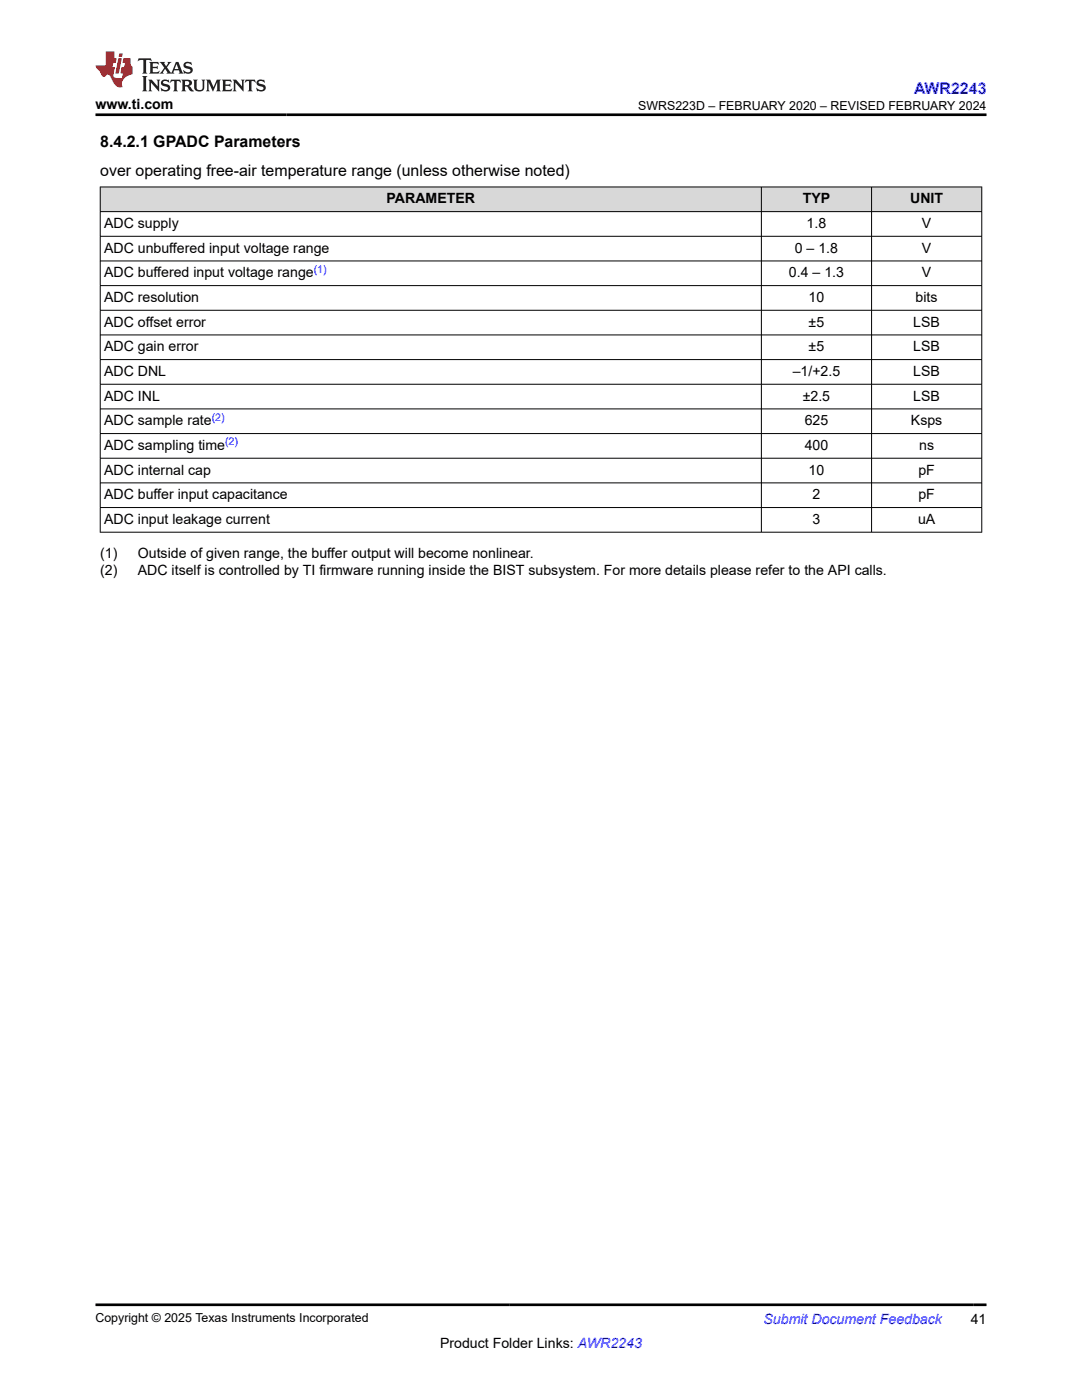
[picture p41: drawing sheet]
<svg xmlns="http://www.w3.org/2000/svg" width="216mm" height="279mm" viewBox="0 0 216 279" stroke-linecap="round" stroke-linejoin="round" font-family="sans-serif">
<defs><g id="words">
<text font-size="3.2" fill="#00f" x="182.4" y="18.7">AWR2243</text>
<g font-size="3.2">
<text x="20" y="29.3">8.4.2.1 GPADC Parameters</text>
<text x="20" y="35.2">over operating free-air temperature range (unless otherwise noted)</text>
</g>
<g font-size="2.8">
<text x="19" y="21.8">www.ti.com</text>
<text x="77.1" y="40.6">PARAMETER</text>
<text x="160.2" y="40.6">TYP</text>
<text x="181.6" y="40.6">UNIT</text>
<text x="20.8" y="45.5">ADC supply</text>
<text x="161" y="45.5">1.8</text>
<text x="184" y="45.5">V</text>
<text x="20.8" y="50.4">ADC unbuffered input voltage range</text>
<text x="158.6" y="50.4">0 – 1.8</text>
<text x="184" y="50.4">V</text>
<text x="20.8" y="55.4">ADC buffered input voltage range</text>
<text x="157.4" y="55.4">0.4 – 1.3</text>
<text x="184" y="55.4">V</text>
<text x="20.8" y="60.3">ADC resolution</text>
<text x="20.8" y="65.2">ADC offset error</text>
<text x="161.3" y="60.3">10</text>
<text x="161.4" y="65.2">±5</text>
<text x="182.2" y="65.2">LSB</text>
<text x="182.7" y="60.3">bits</text>
<text x="20.8" y="70.1">ADC gain error</text>
<text x="161.4" y="70.1">±5</text>
<text x="182.2" y="70.1">LSB</text>
<text x="20.8" y="75">ADC DNL</text>
<text x="158.2" y="75">–1/+2.5</text>
<text x="182.2" y="75">LSB</text>
<text x="20.8" y="80">ADC INL</text>
<text x="160.2" y="80">±2.5</text>
<text x="182.2" y="80">LSB</text>
<text x="20.8" y="84.9">ADC sample rate</text>
<text x="20.8" y="89.8">ADC sampling time</text>
<text x="160.6" y="84.9">625</text>
<text x="160.6" y="89.8">400</text>
<text x="181.8" y="84.9">Ksps</text>
<text x="183.4" y="89.8">ns</text>
<text x="20.8" y="94.7">ADC internal cap</text>
<text x="161.3" y="94.7">10</text>
<text x="183.3" y="94.7">pF</text>
<text x="20.8" y="99.6">ADC buffer input capacitance</text>
<text x="162.1" y="99.6">2</text>
<text x="183.3" y="99.6">pF</text>
<text x="20.8" y="104.6">ADC input leakage current</text>
<text x="162.1" y="104.6">3</text>
<text x="183.2" y="104.6">uA</text>
<text x="20" y="111.4">(1)</text>
<text x="27.5" y="111.4">Outside of given range, the buffer output will become nonlinear.</text>
<text x="20" y="114.8">(2)</text>
<text x="27.5" y="114.8">ADC itself is controlled by TI firmware running inside the BIST subsystem. For more details please refer to the API calls.</text>
<text x="87.8" y="269">Product Folder Links: AWR2243</text>
<text x="193.7" y="264.2">41</text>
</g>
<text font-size="2.8" fill="#00f" x="152.4" y="264.2">Submit Document Feedback</text>
<g font-size="2.5">
<text x="127.4" y="21.9">SWRS223D – FEBRUARY 2020 – REVISED FEBRUARY 2024</text>
<text x="19" y="263.9">Copyright © 2025 Texas Instruments Incorporated</text>
</g>
<g font-size="2.1" fill="#00f">
<text x="62.6" y="54.4">(1)</text>
<text x="42.3" y="83.9">(2)</text>
<text x="44.9" y="88.9">(2)</text>
</g>
</g></defs>
<g fill="#d8d8d8">
<path d="M20 37.3h175.9v4.9h-175.9z" fill-rule="evenodd"/>
<path d="M20.1 37.4h131.8v4.8h-131.8z" fill-rule="evenodd"/>
<path d="M152 37.4h21.9v4.8h-21.9z" fill-rule="evenodd"/>
<path d="M174 37.4h21.8v4.8h-21.8z" fill-rule="evenodd"/>
</g>
<g fill="none" stroke="#000" stroke-width=".2">
<path d="M19.9 37.3h176.1M20 37.3v69M151.9 37.3v69M173.9 37.3v69M195.9 37.3v69M19.9 42.2h176.1M19.9 47.2h176.1M19.9 52.1h176.1M19.9 57h176.1M19.9 61.9h176.1M19.9 66.8h176.1M19.9 71.8h176.1"/>
<path d="M19.9 76.7h176.1M19.9 81.6h176.1M19.9 86.5h176.1M19.9 91.4h176.1M19.9 96.4h176.1M19.9 101.3h176.1M19.9 106.2h176.1"/>
</g>
<path d="M27.7 11.6l-.2 .6 .5-.2h.6v.1v2.2l-.2 .4h1l-.2-.4v-2.2v-.1h.5l.5 .2-.1-.6zM29.8 12.4l.2 .3v1.6l-.2 .4h1.9l.1-.6a1.08 1.08 0 0 1-1.3 .2v-.7h.6l.4 .2v-.7l-.4 .2h-.6v-.5l.2-.2a1 1 0 0 1 1 .3l-.1-.5zM31.8 12.4l1 1.1-1 1.2h.9l-.2-.2 .4-.8 .5 .8-.2 .2h1.6l-.2-.2 .1-.5h1l.1 .5-.1 .2h.9l-.2-.4-.8-1.9h-.5l-1 2.1-.8-1.1 .9-1h-.8l.2 .2-.5 .6-.3-.6 .1-.2zM35.2 12.8l.4 1h-.8zM36.8 12.5a.65 .65 0 0 0-.2 .7 .65 .65 0 0 0 .6 .5l.7 .1 .1 .3a.79 .79 0 0 1-.7 .4 .79 .79 0 0 1-.7-.5l.1 .7 .2-.1a.93 .93 0 0 0 1.1 0 .93 .93 0 0 0 .4-.9 1.46 1.46 0 0 0-1.2-.6l-.1-.3a1.09 1.09 0 0 1 1.2 .2l-.2-.6-.1 .1-.6-.2zM28.4 15.2l.2 .4v2.2l-.2 .4h1l-.2-.4v-2.2l.2-.4zM29.6 15.9l.2 .4v1.5l-.2 .4h.8l-.3-.4v-1.3l1.7 1.8v-2l.2-.4h-.8l.2 .2 .1 1.1-1.2-1.3zM32.3 16a.65 .65 0 0 0-.2 .8 .65 .65 0 0 0 .7 .4l.6 .2 .1 .2a.79 .79 0 0 1-.7 .4 .79 .79 0 0 1-.7-.5l.1 .7 .2-.1a.93 .93 0 0 0 1.1 .1 .93 .93 0 0 0 .4-1 1.46 1.46 0 0 0-1.2-.5l-.1-.4a1.09 1.09 0 0 1 1.2 .2l-.2-.6-.1 .1-.6-.1zM34.1 15.9l-.1 .6a.63 .63 0 0 1 .7-.3l.1 1.6-.3 .4h1l-.2-.4v-1.6a.66 .66 0 0 1 .8 .3l-.1-.6zM36.2 15.9l.2 .4v1.5l-.2 .4h.9l-.2-.2v-.7h.5l.1 .2a.79 .79 0 0 0 1.2 .6l-1-.9a.61 .61 0 0 0 .6-.6 .61 .61 0 0 0-.5-.7zM36.9 16.2h.2a.47 .47 0 0 1 .5 .1 .47 .47 0 0 1 .1 .5l-.2 .1-.6 .1zM38.5 15.9l.2 .2a2.27 2.27 0 0 0 .4 2 1.04 1.04 0 0 0 1.7-.7v-1.3l.2-.2h-.8l.2 .4v1.1a.6 .6 0 0 1-.6 .6 .6 .6 0 0 1-.6-.6v-1.1l.3-.4zM41.1 15.9l.2 .4v1.5l-.2 .4h.7l-.2-.4v-1.4l.9 1.9 .8-1.9v1.4l-.2 .4h1l-.3-.4v-1.5l.3-.4h-.8l-.7 1.5-.7-1.5zM44.3 15.9l.2 .4v1.5l-.2 .4h1.9l.1-.6a1.09 1.09 0 0 1-1.3 .2v-.7h.6l.4 .2v-.6l-.4 .2h-.6v-.6l.2-.1a1.01 1.01 0 0 1 1 .3l-.1-.6zM46.4 15.9l.3 .4v1.5l-.3 .4h.8l-.2-.4v-1.3l1.6 1.8v-2l.2-.4h-.7l.2 .2v1.1l-1.2-1.3zM49 15.9l-.1 .6a.63 .63 0 0 1 .8-.3v1.6l-.3 .4h1l-.2-.4v-1.6a.66 .66 0 0 1 .8 .3l-.1-.6zM51.4 16a.65 .65 0 0 0-.2 .8 .65 .65 0 0 0 .6 .4l.6 .2 .2 .2a.79 .79 0 0 1-.8 .4 .79 .79 0 0 1-.6-.5l.1 .7 .2-.1a.93 .93 0 0 0 1 .1 .93 .93 0 0 0 .5-1 1.46 1.46 0 0 0-1.3-.5l-.1-.4a1.09 1.09 0 0 1 1.3 .2l-.2-.6-.2 .1-.5-.1z" fill="#231f20"/>
<path d="M21.1 10.3v2.7h-2.1l.1 .4 .9 1a.95 .95 0 0 0 .9 .9 .59 .59 0 0 1 .6-.4 .59 .59 0 0 1 .5 .3l.4 .8a1.59 1.59 0 0 0 2.1 1.4 1.61 1.61 0 0 1 1-2.3l1-.3-.1-1.5a1.59 1.59 0 0 1-.4-1.7h-1.4l-.2 .9h.5l-.1 .9h-.5l-.2 .9v.3l.4 .1-.2 .9h-.6a.73 .73 0 0 1-1.1-.7l.3-1.5h-.5l.2-.9h.5l.2-.9h-.5v-1.3zM23.6 11.6l-.6 3.1h.7l.6-3.1zM23.8 10.7l-.1 .6h.7l.1-.6z" fill="#ed1c24"/>
<path d="M19 22.9h177.8M19 260.4h177.8" fill="none" stroke="#000" stroke-width=".53"/>
<use href="#words"/>
</svg>
